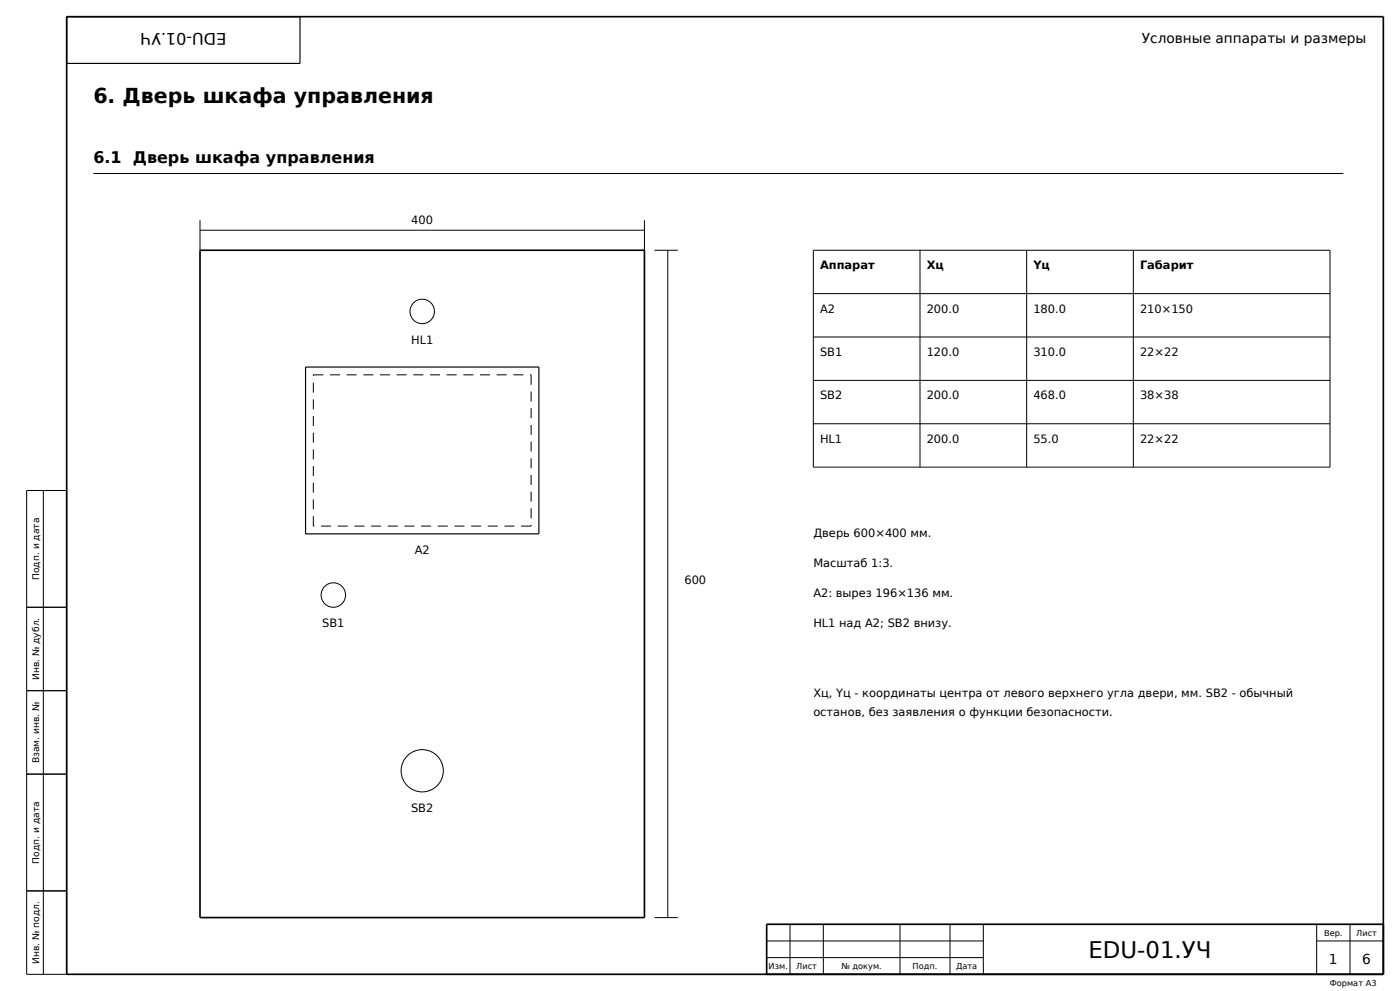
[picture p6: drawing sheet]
<svg xmlns="http://www.w3.org/2000/svg" width="420mm" height="297mm" viewBox="0 0 420 297" stroke-linecap="round" stroke-linejoin="round" font-family="sans-serif">
<defs><g id="words">
<text font-size="6.9" x="326.6" y="287">EDU-01.УЧ</text>
<text font-size="6.2" x="28" y="31">6. Дверь шкафа управления</text>
<g font-size="4.8">
<text x="67.9" y="10" transform="rotate(-180 67.9 10)">EDU-01.УЧ</text>
<text x="28" y="49">6.1 Дверь шкафа управления</text>
</g>
<g font-size="4.1">
<text x="342.6" y="13">Условные аппараты и размеры</text>
<text x="398.7" y="289">1</text>
<text x="408.7" y="289">6</text>
</g>
<g font-size="3.4">
<text x="123.4" y="67">400</text>
<text x="246" y="80.7">Аппарат</text>
<text x="278" y="80.7">Xц</text>
<text x="310" y="80.7">Yц</text>
<text x="342" y="80.7">Габарит</text>
<text x="246" y="93.7">A2</text>
<text x="278" y="93.7">200.0</text>
<text x="310" y="93.7">180.0</text>
<text x="342" y="93.7">210×150</text>
<text x="123.3" y="103">HL1</text>
<text x="246" y="106.7">SB1</text>
<text x="278" y="106.7">120.0</text>
<text x="310" y="106.7">310.0</text>
<text x="342" y="106.7">22×22</text>
<text x="246" y="119.7">SB2</text>
<text x="278" y="119.7">200.0</text>
<text x="310" y="119.7">468.0</text>
<text x="342" y="119.7">38×38</text>
<text x="246" y="132.7">HL1</text>
<text x="278" y="132.7">200.0</text>
<text x="310" y="132.7">55.0</text>
<text x="342" y="132.7">22×22</text>
<text x="244" y="161">Дверь 600×400 мм.</text>
<text x="124.4" y="166">A2</text>
<text x="244" y="170">Масштаб 1:3.</text>
<text x="205.3" y="175">600</text>
<text x="244" y="179">A2: вырез 196×136 мм.</text>
<text x="96.6" y="188">SB1</text>
<text x="244" y="188">HL1 над A2; SB2 внизу.</text>
<text x="244" y="209">Xц, Yц - координаты центра от левого верхнего угла двери, мм. SB2 - обычный</text>
<text x="244" y="214.5">останов, без заявления о функции безопасности.</text>
<text x="123.3" y="243.3">SB2</text>
</g>
<g font-size="2.7">
<text x="11.7" y="173.8" transform="rotate(-90 11.7 173.8)">Подп. и дата</text>
<text x="11.7" y="203.9" transform="rotate(-90 11.7 203.9)">Инв. № дубл.</text>
<text x="11.7" y="228.8" transform="rotate(-90 11.7 228.8)">Взам. инв. №</text>
<text x="11.7" y="258.8" transform="rotate(-90 11.7 258.8)">Подп. и дата</text>
<text x="11.7" y="289" transform="rotate(-90 11.7 289)">Инв. № подл.</text>
</g>
<g font-size="2.5">
<text x="397.2" y="280.5">Вер.</text>
<text x="406.9" y="280.5">Лист</text>
<text x="230.6" y="290.5">Изм.</text>
<text x="238.9" y="290.5">Лист</text>
<text x="252.4" y="290.5">№ докум.</text>
<text x="273.8" y="290.5">Подп.</text>
<text x="286.8" y="290.5">Дата</text>
<text x="398.9" y="295.5">Формат A3</text>
</g>
</g></defs>
<path d="M20 5h395v287h-395zM60 75h133.3v200h-133.3zM415 277h-185v15" fill="none" stroke="#000" stroke-width=".5"/>
<path d="M20 5h70v14h-70zM91.7 110h70v50h-70z" fill="none" stroke="#000" stroke-width=".35"/>
<g fill="none" stroke="#000" stroke-width=".3">
<path d="M28 52h375M60 69h133.3M60 66v9M193.3 66v9M196.3 75h7M200.3 75v200M244 75h155v65h-155zM276 75v65M308 75v65M340 75v65M244 88h155M244 101h155"/>
<path d="M244 114h155M244 127h155M8 147h12v145h-12zM13 147v145M8 182h12M8 207h12M8 232h12M8 267h12M196.3 275h7M237 277v15M247 277v15M270 277v15"/>
<path d="M285 277v15M295 277v15M395 277v15M405 277v15M230 282h65M230 287h65M395 282h20"/>
<circle cx="126.7" cy="93.3" r="3.7"/>
<circle cx="100" cy="178.3" r="3.7"/>
<circle cx="126.7" cy="231" r="6.3"/>
</g>
<path d="M94 112.3h65.3M159.3 112.3v45.4M94 157.7v-45.4M159.3 157.7h-65.3" fill="none" stroke="#000" stroke-width=".3" stroke-dasharray="3 2" stroke-linecap="butt"/>
<use href="#words"/>
</svg>
